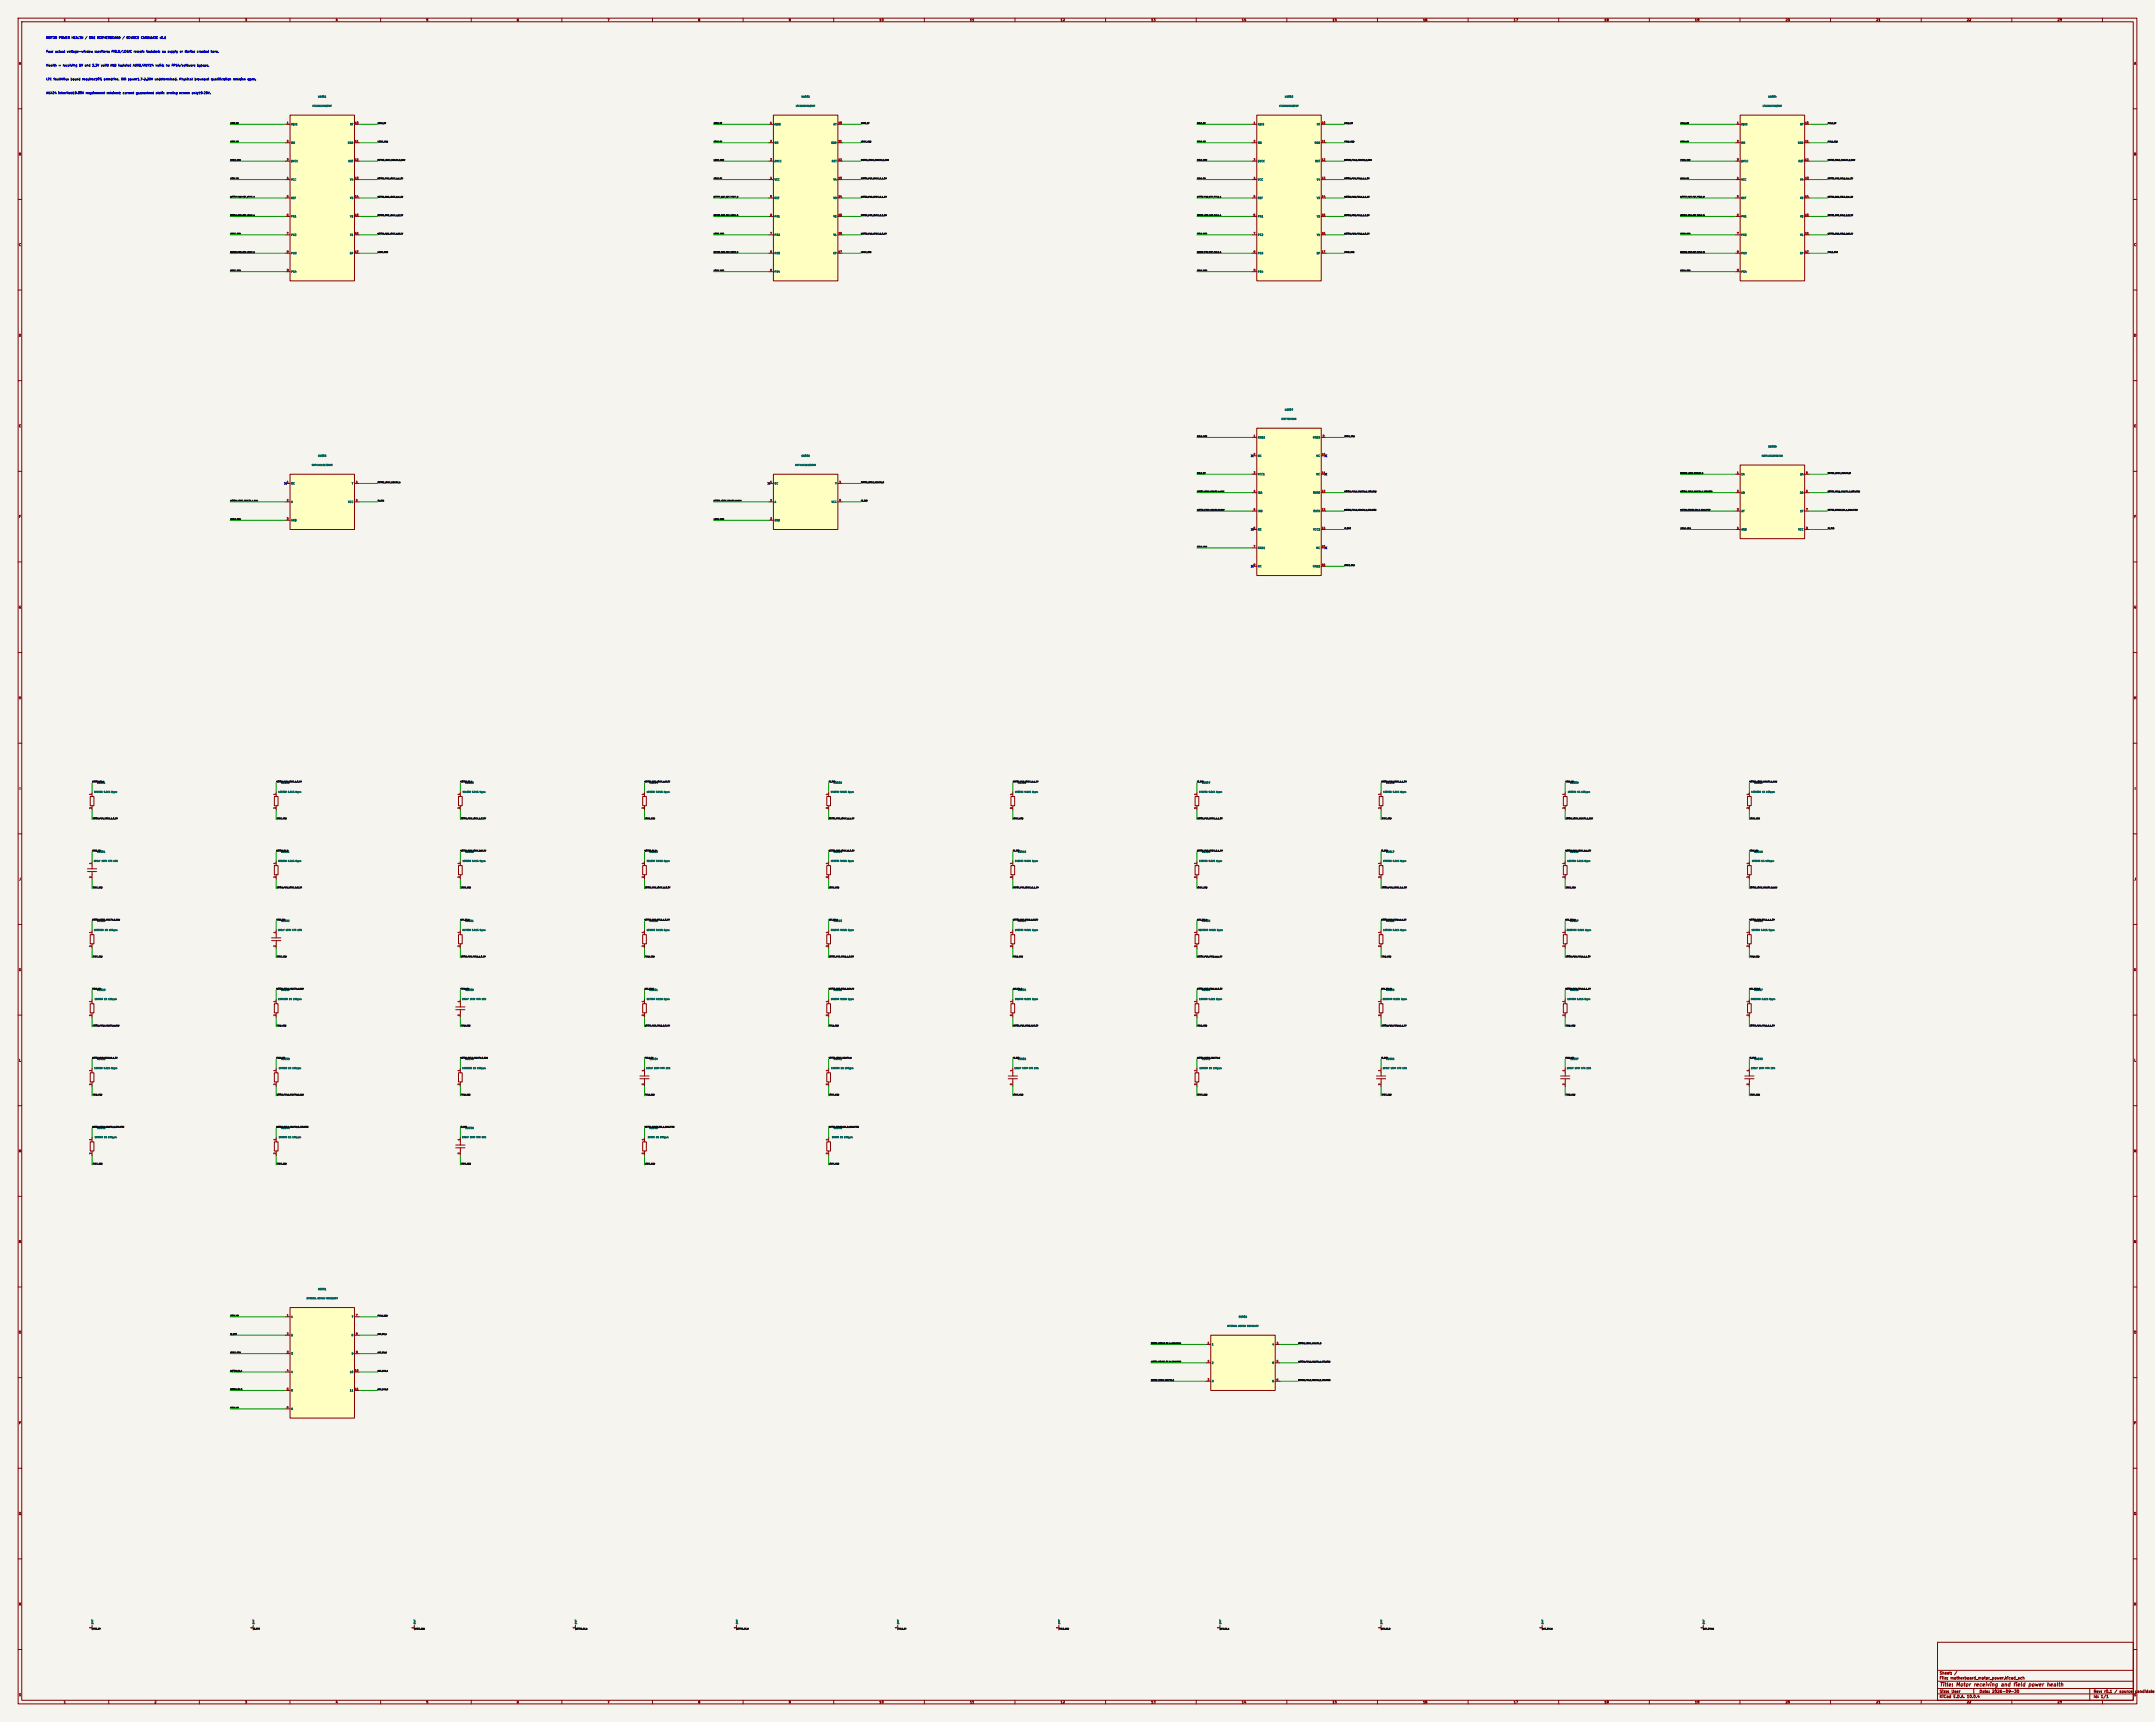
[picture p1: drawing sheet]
<svg xmlns="http://www.w3.org/2000/svg" width="1189mm" height="950mm" viewBox="0 0 1189 950" stroke-linecap="round" stroke-linejoin="round" font-family="sans-serif">
<defs><g id="words">
<text font-size="2" fill="#840000" x="1070" y="931">Title: Motor receiving and field power health</text>
<g font-size="1.5" fill="#840000">
<text x="1070" y="927">File: motherboard_motor_power.kicad_sch</text>
<text x="1070" y="924">Sheet: /</text>
<text x="1070" y="934">Size: User</text>
<text x="1092" y="934">Date: 2026-09-30</text>
<text x="1155" y="934">Rev: r0.1 / source</text>
<text x="1178" y="934">candidate</text>
<text x="1070" y="937">KiCad E.D.A. 10.0.4</text>
<text x="1155" y="937">Id: 1/1</text>
</g>
<g font-size="1.3" fill="#840000">
<text x="35" y="12">1</text>
<text x="85" y="12">2</text>
<text x="135" y="12">3</text>
<text x="185" y="12">4</text>
<text x="235" y="12">5</text>
<text x="285" y="12">6</text>
<text x="335" y="12">7</text>
<text x="385" y="12">8</text>
<text x="435" y="12">9</text>
<text x="485" y="12">10</text>
<text x="535" y="12">11</text>
<text x="585" y="12">12</text>
<text x="635" y="12">13</text>
<text x="685" y="12">14</text>
<text x="735" y="12">15</text>
<text x="785" y="12">16</text>
<text x="835" y="12">17</text>
<text x="885" y="12">18</text>
<text x="935" y="12">19</text>
<text x="985" y="12">20</text>
<text x="1035" y="12">21</text>
<text x="1085" y="12">22</text>
<text x="1135" y="12">23</text>
<text x="10" y="36">A</text>
<text x="1177" y="36">A</text>
<text x="10" y="86">B</text>
<text x="1177" y="86">B</text>
<text x="10" y="136">C</text>
<text x="1177" y="136">C</text>
<text x="10" y="186">D</text>
<text x="1177" y="186">D</text>
<text x="10" y="236">E</text>
<text x="1177" y="236">E</text>
<text x="10" y="286">F</text>
<text x="1177" y="286">F</text>
<text x="10" y="336">G</text>
<text x="1177" y="336">G</text>
<text x="10" y="386">H</text>
<text x="1177" y="386">H</text>
<text x="11" y="436">I</text>
<text x="1178" y="436">I</text>
<text x="10" y="486">J</text>
<text x="1177" y="486">J</text>
<text x="10" y="536">K</text>
<text x="1177" y="536">K</text>
<text x="10" y="586">L</text>
<text x="1177" y="586">L</text>
<text x="10" y="636">M</text>
<text x="1177" y="636">M</text>
<text x="10" y="686">N</text>
<text x="1177" y="686">N</text>
<text x="10" y="736">O</text>
<text x="1177" y="736">O</text>
<text x="10" y="786">P</text>
<text x="1177" y="786">P</text>
<text x="10" y="836">Q</text>
<text x="1177" y="836">Q</text>
<text x="10" y="886">R</text>
<text x="1177" y="886">R</text>
<text x="10" y="936">S</text>
<text x="35" y="940">1</text>
<text x="85" y="940">2</text>
<text x="135" y="940">3</text>
<text x="185" y="940">4</text>
<text x="235" y="940">5</text>
<text x="285" y="940">6</text>
<text x="335" y="940">7</text>
<text x="385" y="940">8</text>
<text x="435" y="940">9</text>
<text x="485" y="940">10</text>
<text x="535" y="940">11</text>
<text x="585" y="940">12</text>
<text x="635" y="940">13</text>
<text x="685" y="940">14</text>
<text x="735" y="940">15</text>
<text x="785" y="940">16</text>
<text x="835" y="940">17</text>
<text x="885" y="940">18</text>
<text x="935" y="940">19</text>
<text x="985" y="940">20</text>
<text x="1035" y="940">21</text>
<text x="1085" y="940">22</text>
<text x="1135" y="940">23</text>
<text x="1177" y="936">S</text>
</g>
<g font-size="1.2" fill="#0000c2">
<text x="25" y="22">MOTOR POWER HEALTH / ONE MOTHERBOARD / SOURCE CANDIDATE r0.1</text>
<text x="25" y="29">Four actual voltage-window monitors; FIELD/LOGIC remain isolated; no supply or limiter created here.</text>
<text x="25" y="37">Health = receiving 5V and 3.3V valid AND isolated AUX5/AUX24 valid; no FPGA/software bypass.</text>
<text x="25" y="45">LTC fault40us bound requires10% overdrive. ISO power1.7–2.25V undetermined. Physical brownout qualification remains open.</text>
<text x="25" y="52">AUX24 inherited18–30V requirement retained; current guaranteed static arming screen only19–29V.</text>
</g>
<g font-size="1" fill="#006464">
<text x="175" y="54">U9001</text>
<text x="442" y="54">U9002</text>
<text x="709" y="54">U9003</text>
<text x="975" y="54">U9004</text>
<text x="161" y="69">RDIS</text>
<text x="193" y="69">RT</text>
<text x="427" y="69">RDIS</text>
<text x="460" y="69">RT</text>
<text x="694" y="69">RDIS</text>
<text x="726" y="69">RT</text>
<text x="961" y="69">RDIS</text>
<text x="993" y="69">RT</text>
<text x="161" y="80">MR</text>
<text x="192" y="80">GND</text>
<text x="427" y="80">MR</text>
<text x="458" y="80">GND</text>
<text x="694" y="80">MR</text>
<text x="725" y="80">GND</text>
<text x="961" y="80">MR</text>
<text x="992" y="80">GND</text>
<text x="161" y="90">DVCC</text>
<text x="192" y="90">RST</text>
<text x="427" y="90">DVCC</text>
<text x="459" y="90">RST</text>
<text x="694" y="90">DVCC</text>
<text x="726" y="90">RST</text>
<text x="961" y="90">DVCC</text>
<text x="992" y="90">RST</text>
<text x="161" y="100">VCC</text>
<text x="193" y="100">V4</text>
<text x="427" y="100">VCC</text>
<text x="460" y="100">V4</text>
<text x="694" y="100">VCC</text>
<text x="726" y="100">V4</text>
<text x="961" y="100">VCC</text>
<text x="993" y="100">V4</text>
<text x="161" y="110">REF</text>
<text x="193" y="110">V3</text>
<text x="427" y="110">REF</text>
<text x="460" y="110">V3</text>
<text x="694" y="110">REF</text>
<text x="726" y="110">V3</text>
<text x="961" y="110">REF</text>
<text x="993" y="110">V3</text>
<text x="161" y="120">PG1</text>
<text x="193" y="120">V2</text>
<text x="427" y="120">PG1</text>
<text x="460" y="120">V2</text>
<text x="694" y="120">PG1</text>
<text x="726" y="120">V2</text>
<text x="961" y="120">PG1</text>
<text x="993" y="120">V2</text>
<text x="161" y="130">PG2</text>
<text x="193" y="130">V1</text>
<text x="427" y="130">PG2</text>
<text x="460" y="130">V1</text>
<text x="694" y="130">PG2</text>
<text x="726" y="130">V1</text>
<text x="961" y="130">PG2</text>
<text x="993" y="130">V1</text>
<text x="161" y="140">PG3</text>
<text x="193" y="140">EP</text>
<text x="427" y="140">PG3</text>
<text x="460" y="140">EP</text>
<text x="694" y="140">PG3</text>
<text x="726" y="140">EP</text>
<text x="961" y="140">PG3</text>
<text x="993" y="140">EP</text>
<text x="161" y="151">PG4</text>
<text x="427" y="151">PG4</text>
<text x="694" y="151">PG4</text>
<text x="961" y="151">PG4</text>
<text x="709" y="227">U9007</text>
<text x="694" y="242">GND1</text>
<text x="724" y="242">GND2</text>
<text x="975" y="247">U9008</text>
<text x="175" y="252">U9005</text>
<text x="442" y="252">U9006</text>
<text x="694" y="252">NC</text>
<text x="726" y="252">NC</text>
<text x="694" y="262">VCC1</text>
<text x="726" y="262">NC</text>
<text x="961" y="262">1A</text>
<text x="993" y="262">2A</text>
<text x="161" y="267">NC</text>
<text x="194" y="267">Y</text>
<text x="427" y="267">NC</text>
<text x="461" y="267">Y</text>
<text x="694" y="273">INA</text>
<text x="724" y="273">OUTB</text>
<text x="961" y="273">1B</text>
<text x="993" y="273">2B</text>
<text x="161" y="278">A</text>
<text x="192" y="278">VCC</text>
<text x="427" y="278">A</text>
<text x="459" y="278">VCC</text>
<text x="161" y="288">GND</text>
<text x="427" y="288">GND</text>
<text x="694" y="283">INB</text>
<text x="725" y="283">OUTA</text>
<text x="961" y="283">2Y</text>
<text x="993" y="283">1Y</text>
<text x="694" y="293">NC</text>
<text x="724" y="293">VCC2</text>
<text x="961" y="293">GND</text>
<text x="992" y="293">VCC</text>
<text x="694" y="303">GND1</text>
<text x="726" y="303">NC</text>
<text x="694" y="313">NC</text>
<text x="724" y="313">GND2</text>
<text x="53" y="433">R9001</text>
<text x="155" y="433">R9002</text>
<text x="257" y="433">R9003</text>
<text x="358" y="433">R9004</text>
<text x="460" y="433">R9005</text>
<text x="561" y="433">R9006</text>
<text x="663" y="433">R9007</text>
<text x="765" y="433">R9008</text>
<text x="866" y="433">R9009</text>
<text x="968" y="433">R9010</text>
<text x="53" y="471">C9001</text>
<text x="155" y="471">R9011</text>
<text x="257" y="471">R9012</text>
<text x="358" y="471">R9013</text>
<text x="460" y="471">R9014</text>
<text x="561" y="471">R9015</text>
<text x="663" y="471">R9016</text>
<text x="765" y="471">R9017</text>
<text x="866" y="471">R9018</text>
<text x="968" y="471">R9019</text>
<text x="53" y="509">R9020</text>
<text x="155" y="509">C9002</text>
<text x="257" y="509">R9021</text>
<text x="358" y="509">R9022</text>
<text x="460" y="509">R9023</text>
<text x="561" y="509">R9024</text>
<text x="663" y="509">R9025</text>
<text x="765" y="509">R9026</text>
<text x="866" y="509">R9027</text>
<text x="968" y="509">R9028</text>
<text x="53" y="547">R9029</text>
<text x="155" y="547">R9030</text>
<text x="257" y="547">C9003</text>
<text x="358" y="547">R9031</text>
<text x="460" y="547">R9032</text>
<text x="561" y="547">R9033</text>
<text x="663" y="547">R9034</text>
<text x="765" y="547">R9035</text>
<text x="866" y="547">R9036</text>
<text x="968" y="547">R9037</text>
<text x="53" y="585">R9038</text>
<text x="155" y="585">R9039</text>
<text x="257" y="585">R9040</text>
<text x="358" y="585">C9004</text>
<text x="460" y="585">R9041</text>
<text x="561" y="585">C9005</text>
<text x="663" y="585">R9042</text>
<text x="765" y="585">C9006</text>
<text x="866" y="585">C9007</text>
<text x="968" y="585">C9008</text>
<text x="53" y="623">R9043</text>
<text x="155" y="623">R9044</text>
<text x="257" y="623">C9009</text>
<text x="358" y="623">R9045</text>
<text x="460" y="623">R9046</text>
<text x="175" y="712">B9001</text>
<text x="161" y="727">1</text>
<text x="194" y="727">7</text>
<text x="683" y="727">B9002</text>
<text x="161" y="737">2</text>
<text x="194" y="737">8</text>
<text x="669" y="742">1</text>
<text x="702" y="742">4</text>
<text x="161" y="748">3</text>
<text x="194" y="748">9</text>
<text x="669" y="753">2</text>
<text x="702" y="753">5</text>
<text x="161" y="758">4</text>
<text x="193" y="758">10</text>
<text x="161" y="768">5</text>
<text x="193" y="768">11</text>
<text x="669" y="763">3</text>
<text x="702" y="763">6</text>
<text x="161" y="778">6</text>
<text x="52" y="896" transform="rotate(-90 52 896)">pwr</text>
<text x="140" y="896" transform="rotate(-90 140 896)">pwr</text>
<text x="229" y="896" transform="rotate(-90 229 896)">pwr</text>
<text x="318" y="896" transform="rotate(-90 318 896)">pwr</text>
<text x="407" y="896" transform="rotate(-90 407 896)">pwr</text>
<text x="496" y="896" transform="rotate(-90 496 896)">pwr</text>
<text x="585" y="896" transform="rotate(-90 585 896)">pwr</text>
<text x="674" y="896" transform="rotate(-90 674 896)">pwr</text>
<text x="763" y="896" transform="rotate(-90 763 896)">pwr</text>
<text x="852" y="896" transform="rotate(-90 852 896)">pwr</text>
<text x="941" y="896" transform="rotate(-90 941 896)">pwr</text>
</g>
<g font-size="1" fill="#a90000">
<text x="158" y="69">1</text>
<text x="196" y="69">10</text>
<text x="425" y="69">1</text>
<text x="462" y="69">10</text>
<text x="692" y="69">1</text>
<text x="729" y="69">10</text>
<text x="958" y="69">1</text>
<text x="996" y="69">10</text>
<text x="158" y="79">2</text>
<text x="196" y="79">11</text>
<text x="425" y="79">2</text>
<text x="462" y="79">11</text>
<text x="692" y="79">2</text>
<text x="729" y="79">11</text>
<text x="958" y="79">2</text>
<text x="996" y="79">11</text>
<text x="158" y="89">3</text>
<text x="196" y="89">12</text>
<text x="425" y="89">3</text>
<text x="462" y="89">12</text>
<text x="692" y="89">3</text>
<text x="729" y="89">12</text>
<text x="958" y="89">3</text>
<text x="996" y="89">12</text>
<text x="158" y="99">4</text>
<text x="196" y="99">13</text>
<text x="425" y="99">4</text>
<text x="462" y="99">13</text>
<text x="692" y="99">4</text>
<text x="729" y="99">13</text>
<text x="958" y="99">4</text>
<text x="996" y="99">13</text>
<text x="158" y="109">5</text>
<text x="196" y="109">14</text>
<text x="425" y="109">5</text>
<text x="462" y="109">14</text>
<text x="692" y="109">5</text>
<text x="729" y="109">14</text>
<text x="958" y="109">5</text>
<text x="996" y="109">14</text>
<text x="158" y="119">6</text>
<text x="196" y="119">15</text>
<text x="425" y="119">6</text>
<text x="462" y="119">15</text>
<text x="692" y="119">6</text>
<text x="729" y="119">15</text>
<text x="958" y="119">6</text>
<text x="996" y="119">15</text>
<text x="158" y="129">7</text>
<text x="196" y="129">16</text>
<text x="425" y="129">7</text>
<text x="462" y="129">16</text>
<text x="692" y="129">7</text>
<text x="729" y="129">16</text>
<text x="958" y="129">7</text>
<text x="996" y="129">16</text>
<text x="158" y="140">8</text>
<text x="196" y="140">17</text>
<text x="425" y="140">8</text>
<text x="462" y="140">17</text>
<text x="692" y="140">8</text>
<text x="729" y="140">17</text>
<text x="958" y="140">8</text>
<text x="996" y="140">17</text>
<text x="158" y="150">9</text>
<text x="425" y="150">9</text>
<text x="692" y="150">9</text>
<text x="958" y="150">9</text>
<text x="692" y="241">1</text>
<text x="730" y="241">9</text>
<text x="692" y="251">2</text>
<text x="729" y="251">10</text>
<text x="692" y="262">3</text>
<text x="729" y="262">11</text>
<text x="958" y="262">1</text>
<text x="996" y="262">5</text>
<text x="158" y="267">1</text>
<text x="196" y="267">4</text>
<text x="425" y="267">1</text>
<text x="463" y="267">4</text>
<text x="692" y="272">4</text>
<text x="729" y="272">12</text>
<text x="958" y="272">2</text>
<text x="996" y="272">6</text>
<text x="158" y="277">2</text>
<text x="196" y="277">5</text>
<text x="425" y="277">2</text>
<text x="463" y="277">5</text>
<text x="692" y="282">5</text>
<text x="729" y="282">13</text>
<text x="958" y="282">3</text>
<text x="996" y="282">7</text>
<text x="158" y="287">3</text>
<text x="425" y="287">3</text>
<text x="692" y="292">6</text>
<text x="729" y="292">14</text>
<text x="958" y="292">4</text>
<text x="996" y="292">8</text>
<text x="692" y="302">7</text>
<text x="729" y="302">15</text>
<text x="692" y="312">8</text>
<text x="729" y="312">16</text>
<text x="51" y="439" transform="rotate(-90 51 439)">1</text>
<text x="152" y="439" transform="rotate(-90 152 439)">1</text>
<text x="254" y="439" transform="rotate(-90 254 439)">1</text>
<text x="356" y="439" transform="rotate(-90 356 439)">1</text>
<text x="457" y="439" transform="rotate(-90 457 439)">1</text>
<text x="559" y="439" transform="rotate(-90 559 439)">1</text>
<text x="660" y="439" transform="rotate(-90 660 439)">1</text>
<text x="762" y="439" transform="rotate(-90 762 439)">1</text>
<text x="864" y="439" transform="rotate(-90 864 439)">1</text>
<text x="965" y="439" transform="rotate(-90 965 439)">1</text>
<text x="51" y="446" transform="rotate(-90 51 446)">2</text>
<text x="152" y="446" transform="rotate(-90 152 446)">2</text>
<text x="254" y="446" transform="rotate(-90 254 446)">2</text>
<text x="356" y="446" transform="rotate(-90 356 446)">2</text>
<text x="457" y="446" transform="rotate(-90 457 446)">2</text>
<text x="559" y="446" transform="rotate(-90 559 446)">2</text>
<text x="660" y="446" transform="rotate(-90 660 446)">2</text>
<text x="762" y="446" transform="rotate(-90 762 446)">2</text>
<text x="864" y="446" transform="rotate(-90 864 446)">2</text>
<text x="965" y="446" transform="rotate(-90 965 446)">2</text>
<text x="51" y="477" transform="rotate(-90 51 477)">1</text>
<text x="152" y="477" transform="rotate(-90 152 477)">1</text>
<text x="254" y="477" transform="rotate(-90 254 477)">1</text>
<text x="356" y="477" transform="rotate(-90 356 477)">1</text>
<text x="457" y="477" transform="rotate(-90 457 477)">1</text>
<text x="559" y="477" transform="rotate(-90 559 477)">1</text>
<text x="660" y="477" transform="rotate(-90 660 477)">1</text>
<text x="762" y="477" transform="rotate(-90 762 477)">1</text>
<text x="864" y="477" transform="rotate(-90 864 477)">1</text>
<text x="965" y="477" transform="rotate(-90 965 477)">1</text>
<text x="51" y="484" transform="rotate(-90 51 484)">2</text>
<text x="152" y="484" transform="rotate(-90 152 484)">2</text>
<text x="254" y="484" transform="rotate(-90 254 484)">2</text>
<text x="356" y="484" transform="rotate(-90 356 484)">2</text>
<text x="457" y="484" transform="rotate(-90 457 484)">2</text>
<text x="559" y="484" transform="rotate(-90 559 484)">2</text>
<text x="660" y="484" transform="rotate(-90 660 484)">2</text>
<text x="762" y="484" transform="rotate(-90 762 484)">2</text>
<text x="864" y="484" transform="rotate(-90 864 484)">2</text>
<text x="965" y="484" transform="rotate(-90 965 484)">2</text>
<text x="51" y="515" transform="rotate(-90 51 515)">1</text>
<text x="152" y="515" transform="rotate(-90 152 515)">1</text>
<text x="254" y="515" transform="rotate(-90 254 515)">1</text>
<text x="356" y="515" transform="rotate(-90 356 515)">1</text>
<text x="457" y="515" transform="rotate(-90 457 515)">1</text>
<text x="559" y="515" transform="rotate(-90 559 515)">1</text>
<text x="660" y="515" transform="rotate(-90 660 515)">1</text>
<text x="762" y="515" transform="rotate(-90 762 515)">1</text>
<text x="864" y="515" transform="rotate(-90 864 515)">1</text>
<text x="965" y="515" transform="rotate(-90 965 515)">1</text>
<text x="51" y="523" transform="rotate(-90 51 523)">2</text>
<text x="152" y="523" transform="rotate(-90 152 523)">2</text>
<text x="254" y="523" transform="rotate(-90 254 523)">2</text>
<text x="356" y="523" transform="rotate(-90 356 523)">2</text>
<text x="457" y="523" transform="rotate(-90 457 523)">2</text>
<text x="559" y="523" transform="rotate(-90 559 523)">2</text>
<text x="660" y="523" transform="rotate(-90 660 523)">2</text>
<text x="762" y="523" transform="rotate(-90 762 523)">2</text>
<text x="864" y="523" transform="rotate(-90 864 523)">2</text>
<text x="965" y="523" transform="rotate(-90 965 523)">2</text>
<text x="51" y="553" transform="rotate(-90 51 553)">1</text>
<text x="152" y="553" transform="rotate(-90 152 553)">1</text>
<text x="254" y="553" transform="rotate(-90 254 553)">1</text>
<text x="356" y="553" transform="rotate(-90 356 553)">1</text>
<text x="457" y="553" transform="rotate(-90 457 553)">1</text>
<text x="559" y="553" transform="rotate(-90 559 553)">1</text>
<text x="660" y="553" transform="rotate(-90 660 553)">1</text>
<text x="762" y="553" transform="rotate(-90 762 553)">1</text>
<text x="864" y="553" transform="rotate(-90 864 553)">1</text>
<text x="965" y="553" transform="rotate(-90 965 553)">1</text>
<text x="51" y="561" transform="rotate(-90 51 561)">2</text>
<text x="152" y="561" transform="rotate(-90 152 561)">2</text>
<text x="254" y="561" transform="rotate(-90 254 561)">2</text>
<text x="356" y="561" transform="rotate(-90 356 561)">2</text>
<text x="457" y="561" transform="rotate(-90 457 561)">2</text>
<text x="559" y="561" transform="rotate(-90 559 561)">2</text>
<text x="660" y="561" transform="rotate(-90 660 561)">2</text>
<text x="762" y="561" transform="rotate(-90 762 561)">2</text>
<text x="864" y="561" transform="rotate(-90 864 561)">2</text>
<text x="965" y="561" transform="rotate(-90 965 561)">2</text>
<text x="51" y="591" transform="rotate(-90 51 591)">1</text>
<text x="152" y="591" transform="rotate(-90 152 591)">1</text>
<text x="254" y="591" transform="rotate(-90 254 591)">1</text>
<text x="356" y="591" transform="rotate(-90 356 591)">1</text>
<text x="457" y="591" transform="rotate(-90 457 591)">1</text>
<text x="559" y="591" transform="rotate(-90 559 591)">1</text>
<text x="660" y="591" transform="rotate(-90 660 591)">1</text>
<text x="762" y="591" transform="rotate(-90 762 591)">1</text>
<text x="864" y="591" transform="rotate(-90 864 591)">1</text>
<text x="965" y="591" transform="rotate(-90 965 591)">1</text>
<text x="51" y="599" transform="rotate(-90 51 599)">2</text>
<text x="152" y="599" transform="rotate(-90 152 599)">2</text>
<text x="254" y="599" transform="rotate(-90 254 599)">2</text>
<text x="356" y="599" transform="rotate(-90 356 599)">2</text>
<text x="457" y="599" transform="rotate(-90 457 599)">2</text>
<text x="559" y="599" transform="rotate(-90 559 599)">2</text>
<text x="660" y="599" transform="rotate(-90 660 599)">2</text>
<text x="762" y="599" transform="rotate(-90 762 599)">2</text>
<text x="864" y="599" transform="rotate(-90 864 599)">2</text>
<text x="965" y="599" transform="rotate(-90 965 599)">2</text>
<text x="51" y="629" transform="rotate(-90 51 629)">1</text>
<text x="152" y="629" transform="rotate(-90 152 629)">1</text>
<text x="254" y="629" transform="rotate(-90 254 629)">1</text>
<text x="356" y="629" transform="rotate(-90 356 629)">1</text>
<text x="457" y="629" transform="rotate(-90 457 629)">1</text>
<text x="51" y="637" transform="rotate(-90 51 637)">2</text>
<text x="152" y="637" transform="rotate(-90 152 637)">2</text>
<text x="254" y="637" transform="rotate(-90 254 637)">2</text>
<text x="356" y="637" transform="rotate(-90 356 637)">2</text>
<text x="457" y="637" transform="rotate(-90 457 637)">2</text>
<text x="158" y="726">1</text>
<text x="196" y="726">7</text>
<text x="158" y="737">2</text>
<text x="196" y="737">8</text>
<text x="666" y="742">1</text>
<text x="704" y="742">4</text>
<text x="158" y="747">3</text>
<text x="196" y="747">9</text>
<text x="666" y="752">2</text>
<text x="704" y="752">5</text>
<text x="158" y="757">4</text>
<text x="196" y="757">10</text>
<text x="666" y="762">3</text>
<text x="704" y="762">6</text>
<text x="158" y="767">5</text>
<text x="196" y="767">11</text>
<text x="158" y="777">6</text>
<text x="51" y="899" transform="rotate(-90 51 899)">1</text>
<text x="140" y="899" transform="rotate(-90 140 899)">1</text>
<text x="229" y="899" transform="rotate(-90 229 899)">1</text>
<text x="317" y="899" transform="rotate(-90 317 899)">1</text>
<text x="406" y="899" transform="rotate(-90 406 899)">1</text>
<text x="495" y="899" transform="rotate(-90 495 899)">1</text>
<text x="584" y="899" transform="rotate(-90 584 899)">1</text>
<text x="673" y="899" transform="rotate(-90 673 899)">1</text>
<text x="762" y="899" transform="rotate(-90 762 899)">1</text>
<text x="851" y="899" transform="rotate(-90 851 899)">1</text>
<text x="940" y="899" transform="rotate(-90 940 899)">1</text>
</g>
<g font-size=".8" fill="#006464">
<text x="172" y="59">LTC2962HUD#PBF</text>
<text x="439" y="59">LTC2962HUD#PBF</text>
<text x="706" y="59">LTC2962HUD#PBF</text>
<text x="972" y="59">LTC2962HUD#PBF</text>
<text x="707" y="232">ISO7720FDWR</text>
<text x="172" y="257">SN74LVC1G17DBVR</text>
<text x="439" y="257">SN74LVC1G17DBVR</text>
<text x="972" y="252">SN74LVC2G08DCUR</text>
<text x="52" y="438">87900R 0.01% 5ppm</text>
<text x="154" y="438">10000R 0.01% 5ppm</text>
<text x="255" y="438">92100R 0.01% 5ppm</text>
<text x="357" y="438">10000R 0.01% 5ppm</text>
<text x="458" y="438">54500R 0.01% 5ppm</text>
<text x="560" y="438">10000R 0.01% 5ppm</text>
<text x="662" y="438">57500R 0.01% 5ppm</text>
<text x="763" y="438">10000R 0.01% 5ppm</text>
<text x="865" y="438">10000R 1% 100ppm</text>
<text x="966" y="438">100000R 1% 100ppm</text>
<text x="52" y="476">100nF 100V X7R 10%</text>
<text x="154" y="476">87900R 0.01% 5ppm</text>
<text x="255" y="476">10000R 0.01% 5ppm</text>
<text x="357" y="476">92100R 0.01% 5ppm</text>
<text x="458" y="476">10000R 0.01% 5ppm</text>
<text x="560" y="476">54500R 0.01% 5ppm</text>
<text x="662" y="476">10000R 0.01% 5ppm</text>
<text x="763" y="476">57500R 0.01% 5ppm</text>
<text x="865" y="476">10000R 0.01% 5ppm</text>
<text x="967" y="476">10000R 1% 100ppm</text>
<text x="52" y="514">100000R 1% 100ppm</text>
<text x="153" y="514">100nF 100V X7R 10%</text>
<text x="255" y="514">86700R 0.01% 5ppm</text>
<text x="357" y="514">10000R 0.01% 5ppm</text>
<text x="458" y="514">93100R 0.01% 5ppm</text>
<text x="560" y="514">10000R 0.01% 5ppm</text>
<text x="661" y="514">355000R 0.01% 5ppm</text>
<text x="763" y="514">10000R 0.01% 5ppm</text>
<text x="864" y="514">580000R 0.01% 5ppm</text>
<text x="966" y="514">10000R 0.01% 5ppm</text>
<text x="52" y="552">10000R 1% 100ppm</text>
<text x="153" y="552">100000R 1% 100ppm</text>
<text x="255" y="552">100nF 100V X7R 10%</text>
<text x="357" y="552">86700R 0.01% 5ppm</text>
<text x="458" y="552">10000R 0.01% 5ppm</text>
<text x="560" y="552">93100R 0.01% 5ppm</text>
<text x="662" y="552">10000R 0.01% 5ppm</text>
<text x="763" y="552">355000R 0.01% 5ppm</text>
<text x="865" y="552">10000R 0.01% 5ppm</text>
<text x="966" y="552">580000R 0.01% 5ppm</text>
<text x="52" y="590">10000R 0.01% 5ppm</text>
<text x="154" y="590">10000R 1% 100ppm</text>
<text x="255" y="590">100000R 1% 100ppm</text>
<text x="356" y="590">100nF 100V X7R 10%</text>
<text x="459" y="590">10000R 1% 100ppm</text>
<text x="560" y="590">100nF 100V X7R 10%</text>
<text x="662" y="590">10000R 1% 100ppm</text>
<text x="763" y="590">100nF 100V X7R 10%</text>
<text x="864" y="590">100nF 100V X7R 10%</text>
<text x="966" y="590">100nF 100V X7R 10%</text>
<text x="52" y="628">10000R 1% 100ppm</text>
<text x="154" y="628">10000R 1% 100ppm</text>
<text x="255" y="628">100nF 100V X7R 10%</text>
<text x="357" y="628">1000R 1% 100ppm</text>
<text x="459" y="628">1000R 1% 100ppm</text>
<text x="169" y="717">INTERNAL REVIEW BOUNDARY</text>
<text x="677" y="732">INTERNAL REVIEW BOUNDARY</text>
</g>
<g font-size=".7" fill="#0f0f0f">
<text x="127" y="69">CORE_5V</text>
<text x="208" y="69">CORE_5V</text>
<text x="394" y="69">CORE_5V</text>
<text x="475" y="69">CORE_5V</text>
<text x="660" y="69">FIELD_5V</text>
<text x="742" y="69">FIELD_5V</text>
<text x="927" y="69">FIELD_5V</text>
<text x="1008" y="69">FIELD_5V</text>
<text x="127" y="79">CORE_5V</text>
<text x="208" y="79">LOGIC_GND</text>
<text x="394" y="79">CORE_5V</text>
<text x="475" y="79">LOGIC_GND</text>
<text x="660" y="79">FIELD_5V</text>
<text x="742" y="79">FIELD_GND</text>
<text x="927" y="79">FIELD_5V</text>
<text x="1008" y="79">FIELD_GND</text>
<text x="127" y="89">LOGIC_GND</text>
<text x="208" y="89">MOTOR_LOGIC_HEALTH_A_RAW</text>
<text x="394" y="89">LOGIC_GND</text>
<text x="475" y="89">MOTOR_LOGIC_HEALTH_B_RAW</text>
<text x="660" y="89">FIELD_GND</text>
<text x="742" y="89">MOTOR_FIELD_HEALTH_A_RAW</text>
<text x="927" y="89">FIELD_GND</text>
<text x="1008" y="89">MOTOR_FIELD_HEALTH_B_RAW</text>
<text x="127" y="99">CORE_5V</text>
<text x="208" y="99">MOTOR_PWR_LOGIC_A_1_OV</text>
<text x="394" y="99">CORE_5V</text>
<text x="475" y="99">MOTOR_PWR_LOGIC_B_1_OV</text>
<text x="660" y="99">FIELD_5V</text>
<text x="742" y="99">MOTOR_PWR_FIELD_A_1_OV</text>
<text x="927" y="99">FIELD_5V</text>
<text x="1008" y="99">MOTOR_PWR_FIELD_B_1_OV</text>
<text x="127" y="109">MOTOR_PWR_REF_LOGIC_A</text>
<text x="208" y="109">MOTOR_PWR_LOGIC_A_1_UV</text>
<text x="394" y="109">MOTOR_PWR_REF_LOGIC_B</text>
<text x="475" y="109">MOTOR_PWR_LOGIC_B_1_UV</text>
<text x="660" y="109">MOTOR_PWR_REF_FIELD_A</text>
<text x="742" y="109">MOTOR_PWR_FIELD_A_1_UV</text>
<text x="927" y="109">MOTOR_PWR_REF_FIELD_B</text>
<text x="1008" y="109">MOTOR_PWR_FIELD_B_1_UV</text>
<text x="127" y="119">MOTOR_PWR_REF_LOGIC_A</text>
<text x="208" y="119">MOTOR_PWR_LOGIC_A_0_OV</text>
<text x="394" y="119">MOTOR_PWR_REF_LOGIC_B</text>
<text x="475" y="119">MOTOR_PWR_LOGIC_B_0_OV</text>
<text x="660" y="119">MOTOR_PWR_REF_FIELD_A</text>
<text x="742" y="119">MOTOR_PWR_FIELD_A_0_OV</text>
<text x="927" y="119">MOTOR_PWR_REF_FIELD_B</text>
<text x="1008" y="119">MOTOR_PWR_FIELD_B_0_OV</text>
<text x="127" y="129">LOGIC_GND</text>
<text x="208" y="129">MOTOR_PWR_LOGIC_A_0_UV</text>
<text x="394" y="129">LOGIC_GND</text>
<text x="475" y="129">MOTOR_PWR_LOGIC_B_0_UV</text>
<text x="660" y="129">FIELD_GND</text>
<text x="742" y="129">MOTOR_PWR_FIELD_A_0_UV</text>
<text x="927" y="129">FIELD_GND</text>
<text x="1008" y="129">MOTOR_PWR_FIELD_B_0_UV</text>
<text x="127" y="140">MOTOR_PWR_REF_LOGIC_A</text>
<text x="208" y="140">LOGIC_GND</text>
<text x="394" y="140">MOTOR_PWR_REF_LOGIC_B</text>
<text x="475" y="140">LOGIC_GND</text>
<text x="660" y="140">MOTOR_PWR_REF_FIELD_A</text>
<text x="742" y="140">FIELD_GND</text>
<text x="927" y="140">MOTOR_PWR_REF_FIELD_B</text>
<text x="1008" y="140">FIELD_GND</text>
<text x="127" y="150">LOGIC_GND</text>
<text x="394" y="150">LOGIC_GND</text>
<text x="660" y="150">FIELD_GND</text>
<text x="927" y="150">FIELD_GND</text>
<text x="660" y="241">FIELD_GND</text>
<text x="742" y="241">LOGIC_GND</text>
<text x="660" y="262">FIELD_5V</text>
<text x="927" y="262">MOTOR_LOGIC_HEALTH_A</text>
<text x="1008" y="262">MOTOR_LOGIC_HEALTH_B</text>
<text x="208" y="267">MOTOR_LOGIC_HEALTH_A</text>
<text x="475" y="267">MOTOR_LOGIC_HEALTH_B</text>
<text x="660" y="272">MOTOR_FIELD_HEALTH_A_RAW</text>
<text x="742" y="272">MOTOR_FIELD_HEALTH_B_ISOLATED</text>
<text x="927" y="272">MOTOR_FIELD_HEALTH_A_ISOLATED</text>
<text x="1008" y="272">MOTOR_FIELD_HEALTH_B_ISOLATED</text>
<text x="127" y="277">MOTOR_LOGIC_HEALTH_A_RAW</text>
<text x="208" y="277">IO_3V3</text>
<text x="394" y="277">MOTOR_LOGIC_HEALTH_B_RAW</text>
<text x="475" y="277">IO_3V3</text>
<text x="660" y="282">MOTOR_FIELD_HEALTH_B_RAW</text>
<text x="742" y="282">MOTOR_FIELD_HEALTH_A_ISOLATED</text>
<text x="927" y="282">MOTOR_POWER_OK_B_QUALIFIED</text>
<text x="1008" y="282">MOTOR_POWER_OK_A_QUALIFIED</text>
<text x="127" y="287">LOGIC_GND</text>
<text x="394" y="287">LOGIC_GND</text>
<text x="742" y="292">IO_3V3</text>
<text x="927" y="292">LOGIC_GND</text>
<text x="1008" y="292">IO_3V3</text>
<text x="660" y="302">FIELD_GND</text>
<text x="742" y="312">LOGIC_GND</text>
<text x="51" y="432">MOTOR_5V_A</text>
<text x="152" y="432">MOTOR_PWR_LOGIC_A_0_UV</text>
<text x="254" y="432">MOTOR_5V_A</text>
<text x="356" y="432">MOTOR_PWR_LOGIC_A_0_OV</text>
<text x="457" y="432">IO_3V3</text>
<text x="559" y="432">MOTOR_PWR_LOGIC_A_1_UV</text>
<text x="660" y="432">IO_3V3</text>
<text x="762" y="432">MOTOR_PWR_LOGIC_A_1_OV</text>
<text x="864" y="432">CORE_5V</text>
<text x="965" y="432">MOTOR_LOGIC_HEALTH_A_RAW</text>
<text x="51" y="452">MOTOR_PWR_LOGIC_A_0_UV</text>
<text x="152" y="452">LOGIC_GND</text>
<text x="254" y="452">MOTOR_PWR_LOGIC_A_0_OV</text>
<text x="356" y="452">LOGIC_GND</text>
<text x="457" y="452">MOTOR_PWR_LOGIC_A_1_UV</text>
<text x="559" y="452">LOGIC_GND</text>
<text x="660" y="452">MOTOR_PWR_LOGIC_A_1_OV</text>
<text x="762" y="452">LOGIC_GND</text>
<text x="864" y="452">MOTOR_LOGIC_HEALTH_A_RAW</text>
<text x="965" y="452">LOGIC_GND</text>
<text x="51" y="470">CORE_5V</text>
<text x="152" y="470">MOTOR_5V_B</text>
<text x="254" y="470">MOTOR_PWR_LOGIC_B_0_UV</text>
<text x="356" y="470">MOTOR_5V_B</text>
<text x="457" y="470">MOTOR_PWR_LOGIC_B_0_OV</text>
<text x="559" y="470">IO_3V3</text>
<text x="660" y="470">MOTOR_PWR_LOGIC_B_1_UV</text>
<text x="762" y="470">IO_3V3</text>
<text x="864" y="470">MOTOR_PWR_LOGIC_B_1_OV</text>
<text x="965" y="470">CORE_5V</text>
<text x="51" y="490">LOGIC_GND</text>
<text x="152" y="490">MOTOR_PWR_LOGIC_B_0_UV</text>
<text x="254" y="490">LOGIC_GND</text>
<text x="356" y="490">MOTOR_PWR_LOGIC_B_0_OV</text>
<text x="457" y="490">LOGIC_GND</text>
<text x="559" y="490">MOTOR_PWR_LOGIC_B_1_UV</text>
<text x="660" y="490">LOGIC_GND</text>
<text x="762" y="490">MOTOR_PWR_LOGIC_B_1_OV</text>
<text x="864" y="490">LOGIC_GND</text>
<text x="965" y="490">MOTOR_LOGIC_HEALTH_B_RAW</text>
<text x="51" y="508">MOTOR_LOGIC_HEALTH_B_RAW</text>
<text x="152" y="508">CORE_5V</text>
<text x="254" y="508">AUX_5V_A</text>
<text x="356" y="508">MOTOR_PWR_FIELD_A_0_UV</text>
<text x="457" y="508">AUX_5V_A</text>
<text x="559" y="508">MOTOR_PWR_FIELD_A_0_OV</text>
<text x="660" y="508">AUX_24V_A</text>
<text x="762" y="508">MOTOR_PWR_FIELD_A_1_UV</text>
<text x="864" y="508">AUX_24V_A</text>
<text x="965" y="508">MOTOR_PWR_FIELD_A_1_OV</text>
<text x="51" y="528">LOGIC_GND</text>
<text x="152" y="528">LOGIC_GND</text>
<text x="254" y="528">MOTOR_PWR_FIELD_A_0_UV</text>
<text x="356" y="528">FIELD_GND</text>
<text x="457" y="528">MOTOR_PWR_FIELD_A_0_OV</text>
<text x="559" y="528">FIELD_GND</text>
<text x="660" y="528">MOTOR_PWR_FIELD_A_1_UV</text>
<text x="762" y="528">FIELD_GND</text>
<text x="864" y="528">MOTOR_PWR_FIELD_A_1_OV</text>
<text x="965" y="528">FIELD_GND</text>
<text x="51" y="546">FIELD_5V</text>
<text x="152" y="546">MOTOR_FIELD_HEALTH_A_RAW</text>
<text x="254" y="546">FIELD_5V</text>
<text x="356" y="546">AUX_5V_B</text>
<text x="457" y="546">MOTOR_PWR_FIELD_B_0_UV</text>
<text x="559" y="546">AUX_5V_B</text>
<text x="660" y="546">MOTOR_PWR_FIELD_B_0_OV</text>
<text x="762" y="546">AUX_24V_B</text>
<text x="864" y="546">MOTOR_PWR_FIELD_B_1_UV</text>
<text x="965" y="546">AUX_24V_B</text>
<text x="51" y="566">MOTOR_FIELD_HEALTH_A_RAW</text>
<text x="152" y="566">FIELD_GND</text>
<text x="254" y="566">FIELD_GND</text>
<text x="356" y="566">MOTOR_PWR_FIELD_B_0_UV</text>
<text x="457" y="566">FIELD_GND</text>
<text x="559" y="566">MOTOR_PWR_FIELD_B_0_OV</text>
<text x="660" y="566">FIELD_GND</text>
<text x="762" y="566">MOTOR_PWR_FIELD_B_1_UV</text>
<text x="864" y="566">FIELD_GND</text>
<text x="965" y="566">MOTOR_PWR_FIELD_B_1_OV</text>
<text x="51" y="584">MOTOR_PWR_FIELD_B_1_OV</text>
<text x="152" y="584">FIELD_5V</text>
<text x="254" y="584">MOTOR_FIELD_HEALTH_B_RAW</text>
<text x="356" y="584">FIELD_5V</text>
<text x="457" y="584">MOTOR_LOGIC_HEALTH_A</text>
<text x="559" y="584">IO_3V3</text>
<text x="660" y="584">MOTOR_LOGIC_HEALTH_B</text>
<text x="762" y="584">IO_3V3</text>
<text x="864" y="584">FIELD_5V</text>
<text x="965" y="584">IO_3V3</text>
<text x="51" y="604">FIELD_GND</text>
<text x="152" y="604">MOTOR_FIELD_HEALTH_B_RAW</text>
<text x="254" y="604">FIELD_GND</text>
<text x="356" y="604">FIELD_GND</text>
<text x="457" y="604">LOGIC_GND</text>
<text x="559" y="604">LOGIC_GND</text>
<text x="660" y="604">LOGIC_GND</text>
<text x="762" y="604">LOGIC_GND</text>
<text x="864" y="604">FIELD_GND</text>
<text x="965" y="604">LOGIC_GND</text>
<text x="51" y="622">MOTOR_FIELD_HEALTH_A_ISOLATED</text>
<text x="152" y="622">MOTOR_FIELD_HEALTH_B_ISOLATED</text>
<text x="254" y="622">IO_3V3</text>
<text x="356" y="622">MOTOR_POWER_OK_A_QUALIFIED</text>
<text x="457" y="622">MOTOR_POWER_OK_B_QUALIFIED</text>
<text x="51" y="643">LOGIC_GND</text>
<text x="152" y="643">LOGIC_GND</text>
<text x="254" y="643">LOGIC_GND</text>
<text x="356" y="643">LOGIC_GND</text>
<text x="457" y="643">LOGIC_GND</text>
<text x="127" y="726">CORE_5V</text>
<text x="208" y="726">FIELD_GND</text>
<text x="127" y="737">IO_3V3</text>
<text x="208" y="737">AUX_5V_A</text>
<text x="635" y="742">MOTOR_POWER_OK_A_QUALIFIED</text>
<text x="716" y="742">MOTOR_LOGIC_HEALTH_B</text>
<text x="127" y="747">LOGIC_GND</text>
<text x="208" y="747">AUX_5V_B</text>
<text x="635" y="752">MOTOR_POWER_OK_B_QUALIFIED</text>
<text x="716" y="752">MOTOR_FIELD_HEALTH_A_ISOLATED</text>
<text x="127" y="757">MOTOR_5V_A</text>
<text x="208" y="757">AUX_24V_A</text>
<text x="635" y="762">MOTOR_LOGIC_HEALTH_A</text>
<text x="716" y="762">MOTOR_FIELD_HEALTH_B_ISOLATED</text>
<text x="127" y="767">MOTOR_5V_B</text>
<text x="208" y="767">AUX_24V_B</text>
<text x="127" y="777">FIELD_5V</text>
<text x="51" y="899">CORE_5V</text>
<text x="140" y="899">IO_3V3</text>
<text x="229" y="899">LOGIC_GND</text>
<text x="317" y="899">MOTOR_5V_A</text>
<text x="406" y="899">MOTOR_5V_B</text>
<text x="495" y="899">FIELD_5V</text>
<text x="584" y="899">FIELD_GND</text>
<text x="673" y="899">AUX_5V_A</text>
<text x="762" y="899">AUX_5V_B</text>
<text x="851" y="899">AUX_24V_A</text>
<text x="940" y="899">AUX_24V_B</text>
</g>
</g></defs>
<path d="M0 0h1189v950h-1189z" fill="#f5f4ef" stroke="#f5f4ef" stroke-width=".55"/>
<g fill="none" stroke="#840000" stroke-width=".55">
<path d="M10 10h1169v930h-1169zM12 12h1165v926h-1165zM60 10v2M110 10v2M160 10v2M210 10v2M260 10v2M310 10v2M360 10v2M410 10v2M460 10v2M510 10v2"/>
<path d="M560 10v2M610 10v2M660 10v2M710 10v2M760 10v2M810 10v2M860 10v2M910 10v2M960 10v2M1010 10v2M1060 10v2M1110 10v2"/>
<path d="M1160 10v2M10 60h2M1177 60h2M10 110h2M1177 110h2M10 160h2M1177 160h2M10 210h2M1177 210h2M10 260h2M1177 260h2M10 310h2"/>
<path d="M1177 310h2M10 360h2M1177 360h2M10 410h2M1177 410h2M558 439h2v6h-2zM559 437v2M559 445v2M10 460h2M558 478h2v5h-2zM559 475v3M1177 460h2"/>
<path d="M559 483v2M10 510h2M50 516h2v5h-2zM51 513v3M558 516h2v5h-2zM559 513v3M863 516h2v5h-2zM864 513v3M1177 510h2M51 521v2M559 521v2M864 521v2"/>
<path d="M456 554h2v5h-2zM457 551v3M457 559v2M10 560h2M1177 560h2M456 592h2v5h-2zM457 589v3M457 597v2M10 610h2M1177 610h2M456 630h2v5h-2zM457 627v3"/>
<path d="M457 635v3M10 660h2M1177 660h2M10 710h2M1177 710h2M10 760h2M1177 760h2M10 810h2M1177 810h2M10 860h2M1177 860h2M851 897v2"/>
<path d="M10 910h2M1069 906h108v32h-108zM1177 910h2M60 938v2M110 938v2M160 938v2M210 938v2M260 938v2M310 938v2M360 938v2M410 938v2M460 938v2"/>
<path d="M510 938v2M560 938v2M610 938v2M660 938v2M710 938v2M760 938v2M810 938v2M860 938v2M910 938v2M960 938v2M1010 938v2M1060 938v2"/>
<path d="M1069 935h108M1069 932h108M1069 928h108M1069 922h108M1089 932v3M1110 938v2M1153 932v6M1160 938v2"/>
</g>
<path d="M427 262h35v30h-35z" fill="#ffffc2"/>
<g fill="none" stroke="#840000" stroke-width=".55">
<path d="M424 266l1 1M424 267h3M424 277h3M425 266l-1 1M427 262h35v30h-35zM462 267h3M462 277h3M424 287h3M50 439h2v6h-2zM51 437v2M151 439h2v6h-2zM152 437v2"/>
<path d="M51 445v2M152 445v2M48 479h5M51 475v4M48 481h5M51 481v4M456 516h2v5h-2zM457 513v3M964 516h2v5h-2zM965 513v3M457 521v2M965 521v2"/>
<path d="M863 554h2v5h-2zM864 551v3M864 559v2M964 554h2v5h-2zM965 551v3M965 559v2M355 630h2v5h-2zM356 627v3M356 635v3"/>
</g>
<path d="M960 257h36v40h-36z" fill="#ffffc2"/>
<path d="M960 257h36v40h-36zM958 262h2M958 272h2M996 262h2M996 272h2M958 282h2M958 292h2M996 282h2M996 292h2M355 554h2v5h-2zM356 551v3M356 559v2" fill="none" stroke="#840000" stroke-width=".55"/>
<path d="M427 64h35v91h-35z" fill="#ffffc2"/>
<g fill="none" stroke="#840000" stroke-width=".55">
<path d="M424 69h3M424 79h3M427 64h35v91h-35zM462 69h3M462 79h3M424 89h3M424 99h3M462 89h3M462 99h3M424 109h3M424 119h3M462 109h3"/>
<path d="M462 119h3M424 130h3M424 140h3M462 130h3M462 140h3M424 150h3M863 439h2v6h-2zM864 437v2M864 445v2M355 516h2v5h-2zM356 513v3M356 521v2"/>
<path d="M584 897v2"/>
</g>
<path d="M693 236h36v82h-36z" fill="#ffffc2"/>
<g fill="none" stroke="#840000" stroke-width=".55">
<path d="M693 236h36v82h-36zM690 251l1 1M691 241h2M691 251h2M691 251l-1 1M729 241h3M729 251h3M731 251l1 1M732 251l-1 1M691 262h2M691 272h2M729 262h3"/>
<path d="M729 272h3M731 261l1 1M732 261l-1 1M690 292h1M691 282h2M691 292h2M691 292h-1M729 282h3M729 292h3M690 312l1 1M691 302h2M691 312h2"/>
<path d="M691 312l-1 1M729 302h3M729 312h3M731 302l1 1M732 302l-1 1M964 439h2v6h-2zM965 437v2M965 445v2M355 478h2v5h-2zM356 475v3M356 483v2M229 897v2"/>
<path d="M406 897v2"/>
</g>
<path d="M668 737h36v30h-36z" fill="#ffffc2"/>
<path d="M668 737h36v30h-36zM665 742h3M665 752h3M704 742h2M704 752h2M665 762h3M704 762h2" fill="none" stroke="#840000" stroke-width=".55"/>
<path d="M160 721h36v61h-36z" fill="#ffffc2"/>
<g fill="none" stroke="#840000" stroke-width=".55">
<path d="M355 439h2v6h-2zM356 437v2M456 439h2v6h-2zM457 437v2M356 445v2M457 445v2M863 478h2v5h-2zM864 475v3M964 478h2v5h-2zM965 475v3M864 483v2M965 483v2"/>
<path d="M861 594h5M861 595h5M864 589v5M864 595v4M963 594h5M963 595h5M965 589v5M965 595v4M50 630h2v5h-2zM51 627v3M51 635v3M151 630h2v5h-2z"/>
<path d="M152 627v3M152 635v3M157 726h3M157 737h3M160 721h36v61h-36zM196 726h2M196 737h2M157 747h3M157 757h3M196 747h2M196 757h2M157 767h3"/>
<path d="M157 777h3M196 767h2M51 897v2M140 897v2"/>
</g>
<path d="M160 64h36v91h-36z" fill="#ffffc2"/>
<g fill="none" stroke="#840000" stroke-width=".55">
<path d="M157 69h3M157 79h3M160 64h36v91h-36zM196 69h2M196 79h2M157 89h3M157 99h3M196 89h2M196 99h2M157 109h3M157 119h3M196 109h2"/>
<path d="M196 119h2M157 130h3M157 140h3M196 130h2M196 140h2M157 150h3M659 439h2v6h-2zM660 437v2M660 445v2M659 516h2v5h-2zM660 513v3M660 521v2"/>
<path d="M251 632h6M251 633h6M254 627v5M254 633v5M762 897v2"/>
</g>
<path d="M160 262h36v30h-36z" fill="#ffffc2"/>
<g fill="none" stroke="#840000" stroke-width=".55">
<path d="M157 266l1 1M157 267h3M157 277h3M158 266l-1 1M160 262h36v30h-36zM196 267h2M196 277h2M157 287h3M253 439h2v6h-2zM254 437v2M761 439h2v6h-2zM762 437v2"/>
<path d="M254 445v2M762 445v2M253 478h2v5h-2zM254 475v3M456 478h2v5h-2zM457 475v3M659 478h2v5h-2zM660 475v3M761 478h2v5h-2zM762 475v3M254 483v2M457 483v2"/>
<path d="M660 483v2M762 483v2M150 517h5M150 519h5M152 513v4M152 519v4M761 516h2v5h-2zM762 513v3M762 521v2M251 556h6M251 557h6M254 551v5"/>
<path d="M254 557v4M558 554h2v5h-2zM559 551v3M559 559v2M761 554h2v5h-2zM762 551v3M762 559v2M253 592h2v5h-2zM254 589v3M254 597v2M353 594h5M353 595h5"/>
<path d="M356 589v5M356 595v4M940 897v2"/>
</g>
<path d="M960 64h36v91h-36z" fill="#ffffc2"/>
<g fill="none" stroke="#840000" stroke-width=".55">
<path d="M958 69h2M958 79h2M960 64h36v91h-36zM996 69h2M996 79h2M958 89h2M958 99h2M996 89h2M996 99h2M958 109h2M958 119h2M996 109h2"/>
<path d="M996 119h2M958 130h2M958 140h2M996 130h2M996 140h2M958 150h2M151 478h2v5h-2zM152 475v3M152 483v2M253 516h2v5h-2zM254 513v3M254 521v2"/>
<path d="M50 554h2v5h-2zM51 551v3M51 559v2M151 554h2v5h-2zM152 551v3M152 559v2M659 554h2v5h-2zM660 551v3M660 559v2M50 592h2v5h-2zM51 589v3M51 597v2"/>
<path d="M151 592h2v5h-2zM152 589v3M152 597v2M556 594h5M556 595h5M559 589v5M559 595v4M659 592h2v5h-2zM660 589v3M660 597v2M759 594h6M759 595h6"/>
<path d="M762 589v5M762 595v4M317 897v2M495 897v2M673 897v2"/>
</g>
<path d="M693 64h36v91h-36z" fill="#ffffc2"/>
<g fill="none" stroke="#840000" stroke-width=".55">
<path d="M691 69h2M691 79h2M693 64h36v91h-36zM729 69h3M729 79h3M691 89h2M691 99h2M729 89h3M729 99h3M691 109h2M691 119h2M729 109h3"/>
<path d="M729 119h3M691 130h2M691 140h2M729 130h3M729 140h3M691 150h2"/>
</g>
<g fill="none" stroke="#009600" stroke-width=".55">
<path d="M127 69h30M127 79h30M198 69h10M198 79h10M394 69h30M394 79h30M465 69h10M465 79h10M660 69h31M660 79h31M732 69h10M732 79h10"/>
<path d="M927 69h31M927 79h31M998 69h10M998 79h10M127 99h30M127 89h30M198 99h10M198 89h10M394 99h30M394 89h30M465 99h10M465 89h10"/>
<path d="M660 99h31M660 89h31M732 99h10M732 89h10M927 99h31M927 89h31M998 99h10M998 89h10M127 109h30M127 119h30M198 109h10M198 119h10"/>
<path d="M394 109h30M394 119h30M465 109h10M465 119h10M660 109h31M660 119h31M732 109h10M732 119h10M927 109h31M927 119h31M998 109h10M998 119h10"/>
<path d="M127 130h30M127 140h30M198 130h10M198 140h10M394 130h30M394 140h30M465 130h10M465 140h10M660 130h31M660 140h31M732 130h10M732 140h10"/>
<path d="M927 130h31M927 140h31M998 130h10M998 140h10M127 150h30M394 150h30M660 150h31M927 150h31M660 241h31M732 241h10M127 277h30M198 267h10"/>
<path d="M198 277h10M394 277h30M465 267h10M465 277h10M660 262h31M660 272h31M732 272h10M927 262h31M927 272h31M998 262h10M998 272h10M127 287h30"/>
<path d="M394 287h30M660 282h31M732 292h10M732 282h10M927 292h31M927 282h31M998 292h10M998 282h10M660 302h31M732 312h10M51 432v5M152 432v5"/>
<path d="M254 432v5M356 432v5M457 432v5M559 432v5M660 432v5M762 432v5M864 432v5M965 432v5M51 447v5M152 447v5M254 447v5M356 447v5"/>
<path d="M457 447v5M559 447v5M660 447v5M762 447v5M864 447v5M965 447v5M51 470v5M152 470v5M254 470v5M356 470v5M457 470v5M559 470v5"/>
<path d="M660 470v5M762 470v5M864 470v5M965 470v5M51 485v5M152 485v5M254 485v5M356 485v5M457 485v5M559 485v5M660 485v5M762 485v5"/>
<path d="M864 485v5M965 485v5M51 508v5M152 508v5M254 508v5M356 508v5M457 508v5M559 508v5M660 508v5M762 508v5M864 508v5M965 508v5"/>
<path d="M51 523v5M152 523v5M254 523v5M356 523v5M457 523v5M559 523v5M660 523v5M762 523v5M864 523v5M965 523v5M51 546v5M152 546v5"/>
<path d="M254 546v5M356 546v5M457 546v5M559 546v5M660 546v5M762 546v5M864 546v5M965 546v5M51 561v5M152 561v5M254 561v5M356 561v5"/>
<path d="M457 561v5M559 561v5M660 561v5M762 561v5M864 561v5M965 561v5M51 584v5M51 599v6M152 584v5M152 599v6M254 584v5M254 599v6"/>
<path d="M356 584v5M356 599v6M457 584v5M457 599v6M559 584v5M559 599v6M660 584v5M660 599v6M762 584v5M762 599v6M864 584v5M864 599v6"/>
<path d="M965 584v5M965 599v6M51 622v5M51 638v5M152 622v5M152 638v5M254 622v5M254 638v5M356 622v5M356 638v5M457 622v5M457 638v5"/>
<path d="M127 726h30M127 737h30M198 726h10M198 737h10M127 757h30M127 747h30M198 757h10M198 747h10M635 752h30M635 742h30M706 752h10M706 742h10"/>
<path d="M127 767h30M127 777h30M198 767h10M635 762h30M706 762h10"/>
</g>
<g fill="none" stroke="#000084" stroke-width=".55">
<path d="M690 251l1 1M691 251l-1 1M731 251l1 1M732 251l-1 1M157 266l1 1M158 266l-1 1M424 266l1 1M425 266l-1 1M731 261l1 1M732 261l-1 1M690 292l1 1M691 292l-1 1"/>
<path d="M690 312l1 1M691 312l-1 1M731 302l1 1M732 302l-1 1"/>
</g>
<use href="#words"/>
</svg>
